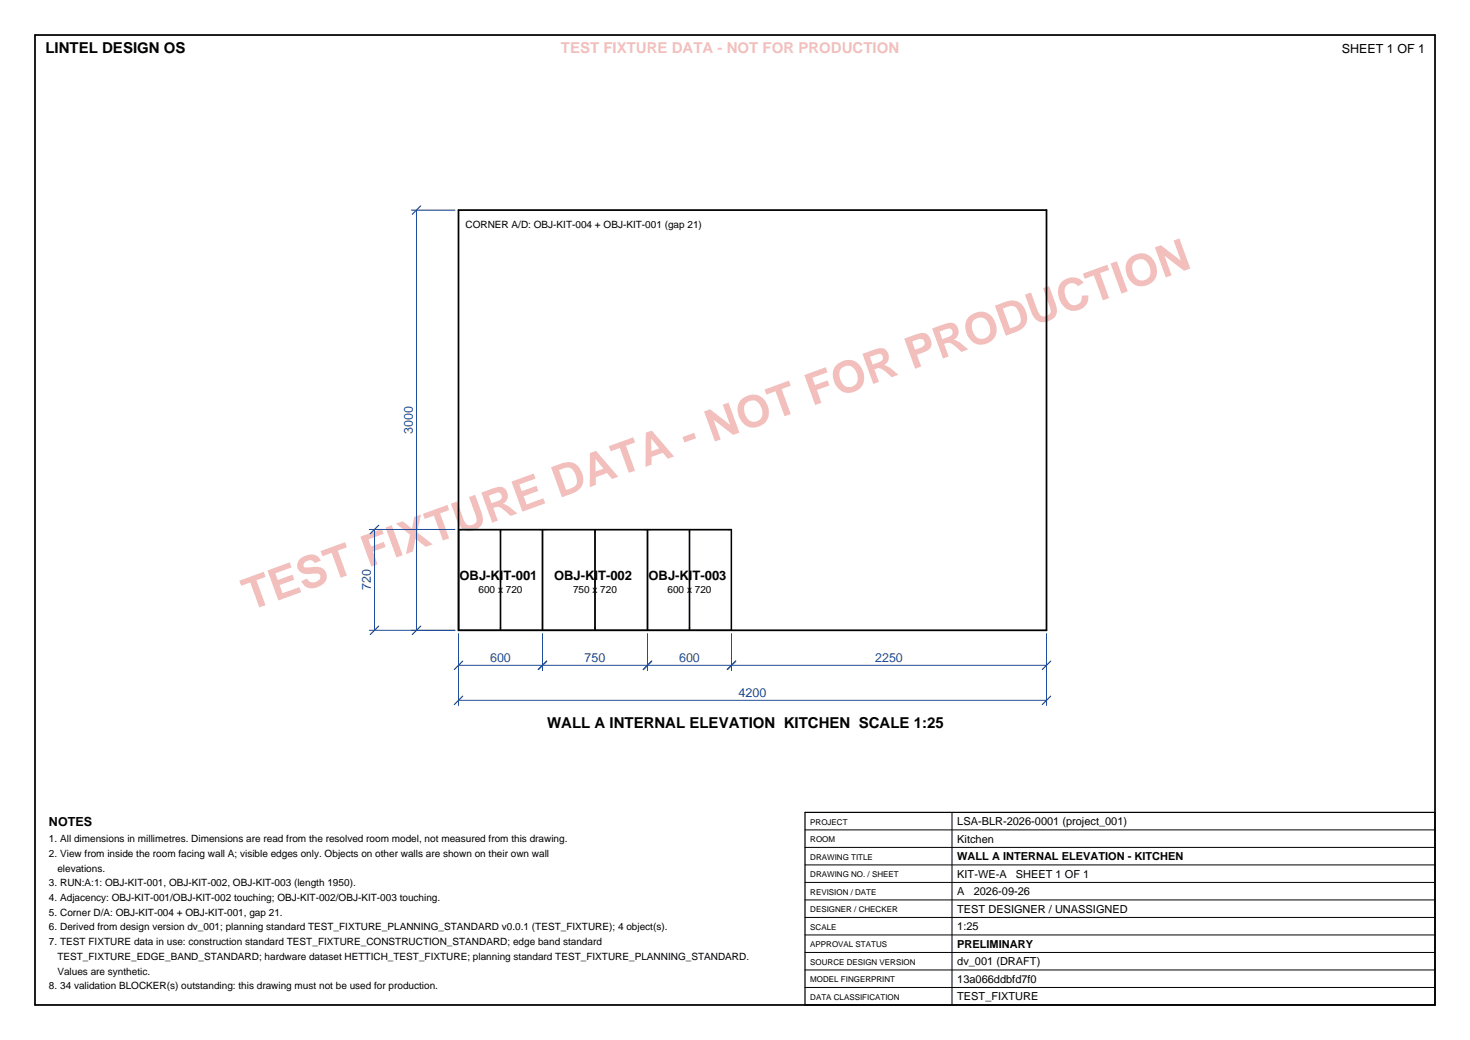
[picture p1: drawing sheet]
<svg xmlns="http://www.w3.org/2000/svg" width="420mm" height="297mm" viewBox="0 0 420 297" stroke-linecap="round" stroke-linejoin="round" font-family="sans-serif">
<defs><g id="words">
<text font-size="12.7" fill="#f2bfbd" x="71.3" y="174.5" transform="rotate(-20 71.3 174.5)">TEST FIXTURE DATA - NOT FOR PRODUCTION</text>
<g font-size="4.3">
<text x="13" y="15">LINTEL DESIGN OS</text>
<text x="156.3" y="208">WALL A INTERNAL ELEVATION KITCHEN SCALE 1:25</text>
</g>
<text font-size="4.3" fill="#f2bfbd" x="160.3" y="15">TEST FIXTURE DATA - NOT FOR PRODUCTION</text>
<g font-size="3.7">
<text x="131.3" y="165.6">OBJ-KIT-001</text>
<text x="158.3" y="165.6">OBJ-KIT-002</text>
<text x="185.3" y="165.6">OBJ-KIT-003</text>
</g>
<g font-size="3.6">
<text x="383.4" y="15">SHEET 1 OF 1</text>
<text x="14" y="236">NOTES</text>
</g>
<g font-size="3.6" fill="#1f4e9c">
<text x="118" y="124" transform="rotate(-90 118 124)">3000</text>
<text x="106" y="168.6" transform="rotate(-90 106 168.6)">720</text>
<text x="140" y="189">600</text>
<text x="167" y="189">750</text>
<text x="194" y="189">600</text>
<text x="250" y="189">2250</text>
<text x="211" y="199">4200</text>
</g>
<g font-size="3.1">
<text x="273.5" y="235.6">LSA-BLR-2026-0001 (project_001)</text>
<text x="273.5" y="240.6">Kitchen</text>
<text x="273.5" y="245.6">WALL A INTERNAL ELEVATION - KITCHEN</text>
<text x="273.5" y="250.6">KIT-WE-A</text>
<text x="290.3" y="250.6">SHEET 1 OF 1</text>
<text x="273.5" y="255.6">A</text>
<text x="278.2" y="255.6">2026-09-26</text>
<text x="273.5" y="260.6">TEST DESIGNER / UNASSIGNED</text>
<text x="273.5" y="265.6">1:25</text>
<text x="273.5" y="270.6">PRELIMINARY</text>
<text x="273.5" y="275.6">dv_001 (DRAFT)</text>
<text x="273.5" y="280.6">13a066ddbfd7f0</text>
<text x="273.5" y="285.6">TEST_FIXTURE</text>
</g>
<g font-size="2.9">
<text x="133" y="65">CORNER A/D: OBJ-KIT-004 + OBJ-KIT-001 (gap 21)</text>
<text x="136.7" y="169.4">600 x 720</text>
<text x="163.7" y="169.4">750 x 720</text>
<text x="190.7" y="169.4">600 x 720</text>
<text x="14" y="240.5">1. All dimensions in millimetres. Dimensions are read from the resolved room model, not measured from this drawing.</text>
<text x="14" y="244.7">2. View from inside the room facing wall A; visible edges only. Objects on other walls are shown on their own wall</text>
<text x="16.4" y="248.9">elevations.</text>
<text x="14" y="253.1">3. RUN:A:1: OBJ-KIT-001, OBJ-KIT-002, OBJ-KIT-003 (length 1950).</text>
<text x="14" y="257.3">4. Adjacency: OBJ-KIT-001/OBJ-KIT-002 touching; OBJ-KIT-002/OBJ-KIT-003 touching.</text>
<text x="14" y="261.5">5. Corner D/A: OBJ-KIT-004 + OBJ-KIT-001, gap 21.</text>
<text x="14" y="265.7">6. Derived from design version dv_001; planning standard TEST_FIXTURE_PLANNING_STANDARD v0.0.1 (TEST_FIXTURE); 4 object(s).</text>
<text x="14" y="269.9">7. TEST FIXTURE data in use: construction standard TEST_FIXTURE_CONSTRUCTION_STANDARD; edge band standard</text>
<text x="16.4" y="274.1">TEST_FIXTURE_EDGE_BAND_STANDARD; hardware dataset HETTICH_TEST_FIXTURE; planning standard TEST_FIXTURE_PLANNING_STANDARD.</text>
<text x="16.4" y="278.3">Values are synthetic.</text>
<text x="14" y="282.5">8. 34 validation BLOCKER(s) outstanding: this drawing must not be used for production.</text>
</g>
<g font-size="2.3">
<text x="231.5" y="235.5">PROJECT</text>
<text x="231.5" y="240.5">ROOM</text>
<text x="231.5" y="245.5">DRAWING TITLE</text>
<text x="231.5" y="250.5">DRAWING NO. / SHEET</text>
<text x="231.5" y="255.5">REVISION / DATE</text>
<text x="231.5" y="260.5">DESIGNER / CHECKER</text>
<text x="231.5" y="265.5">SCALE</text>
<text x="231.5" y="270.5">APPROVAL STATUS</text>
<text x="231.5" y="275.5">SOURCE DESIGN VERSION</text>
<text x="231.5" y="280.5">MODEL FINGERPRINT</text>
<text x="231.5" y="285.5">DATA CLASSIFICATION</text>
</g>
</g></defs>
<path d="M10 10h400v277h-400zM131 60h168v120h-168z" fill="none" stroke="#000" stroke-width=".5"/>
<g fill="none" stroke="#000" stroke-width=".35">
<path d="M131 151.2h78v28.8h-78zM131.7 151.2v.1M142.9 151.9h.2M154.3 151.2v.1M155 151.2v28.8M155.7 151.2v.1M169.9 151.9h.2M184.3 151.2v.1M185 151.2v28.8M185.7 151.2v.1M196.9 151.9h.2M208.3 151.2v.1"/>
<path d="M131.1 180v-28.7h11.8v28.7M142.9 179.3h.2M142.9 166h.2M142.9 165.2h.2M143.1 180v-28.7h11.8v28.7M155.1 180v-28.7h14.8v28.7M169.9 179.3h.2M169.9 166h.2M169.9 165.2h.2M170.1 180v-28.7h14.8v28.7M185.1 180v-28.7h11.8v28.7M196.9 179.3h.2"/>
<path d="M196.9 166h.2M196.9 165.2h.2M197.1 180v-28.7h11.8v28.7M230 232h180v55h-180z"/>
</g>
<path d="M117.5 60h12.5M119 60v120M105.5 151.2h24.5M107 151.2v28.8M105.5 180h24.5M131 181v20.5M131 190h168M131 200h168M155 181v10.5M185 181v10.5M209 181v10.5M299 181v20.5" fill="none" stroke="#1f4e9c" stroke-width=".29"/>
<path d="M120.2 58.8l-2.4 2.4M108.2 150l-2.4 2.4M108.2 178.8l-2.4 2.4M120.2 178.8l-2.4 2.4M132.2 188.8l-2.4 2.4M132.2 198.8l-2.4 2.4M156.2 188.8l-2.4 2.4M186.2 188.8l-2.4 2.4M210.2 188.8l-2.4 2.4M300.2 188.8l-2.4 2.4M300.2 198.8l-2.4 2.4" fill="none" stroke="#1f4e9c" stroke-width=".35"/>
<path d="M230 237h180M272 232v55M230 242h180M230 247h180M230 252h180M230 257h180M230 262h180M230 267h180M230 272h180M230 277h180M230 282h180" fill="none" stroke="#000" stroke-width=".29"/>
<use href="#words"/>
</svg>
